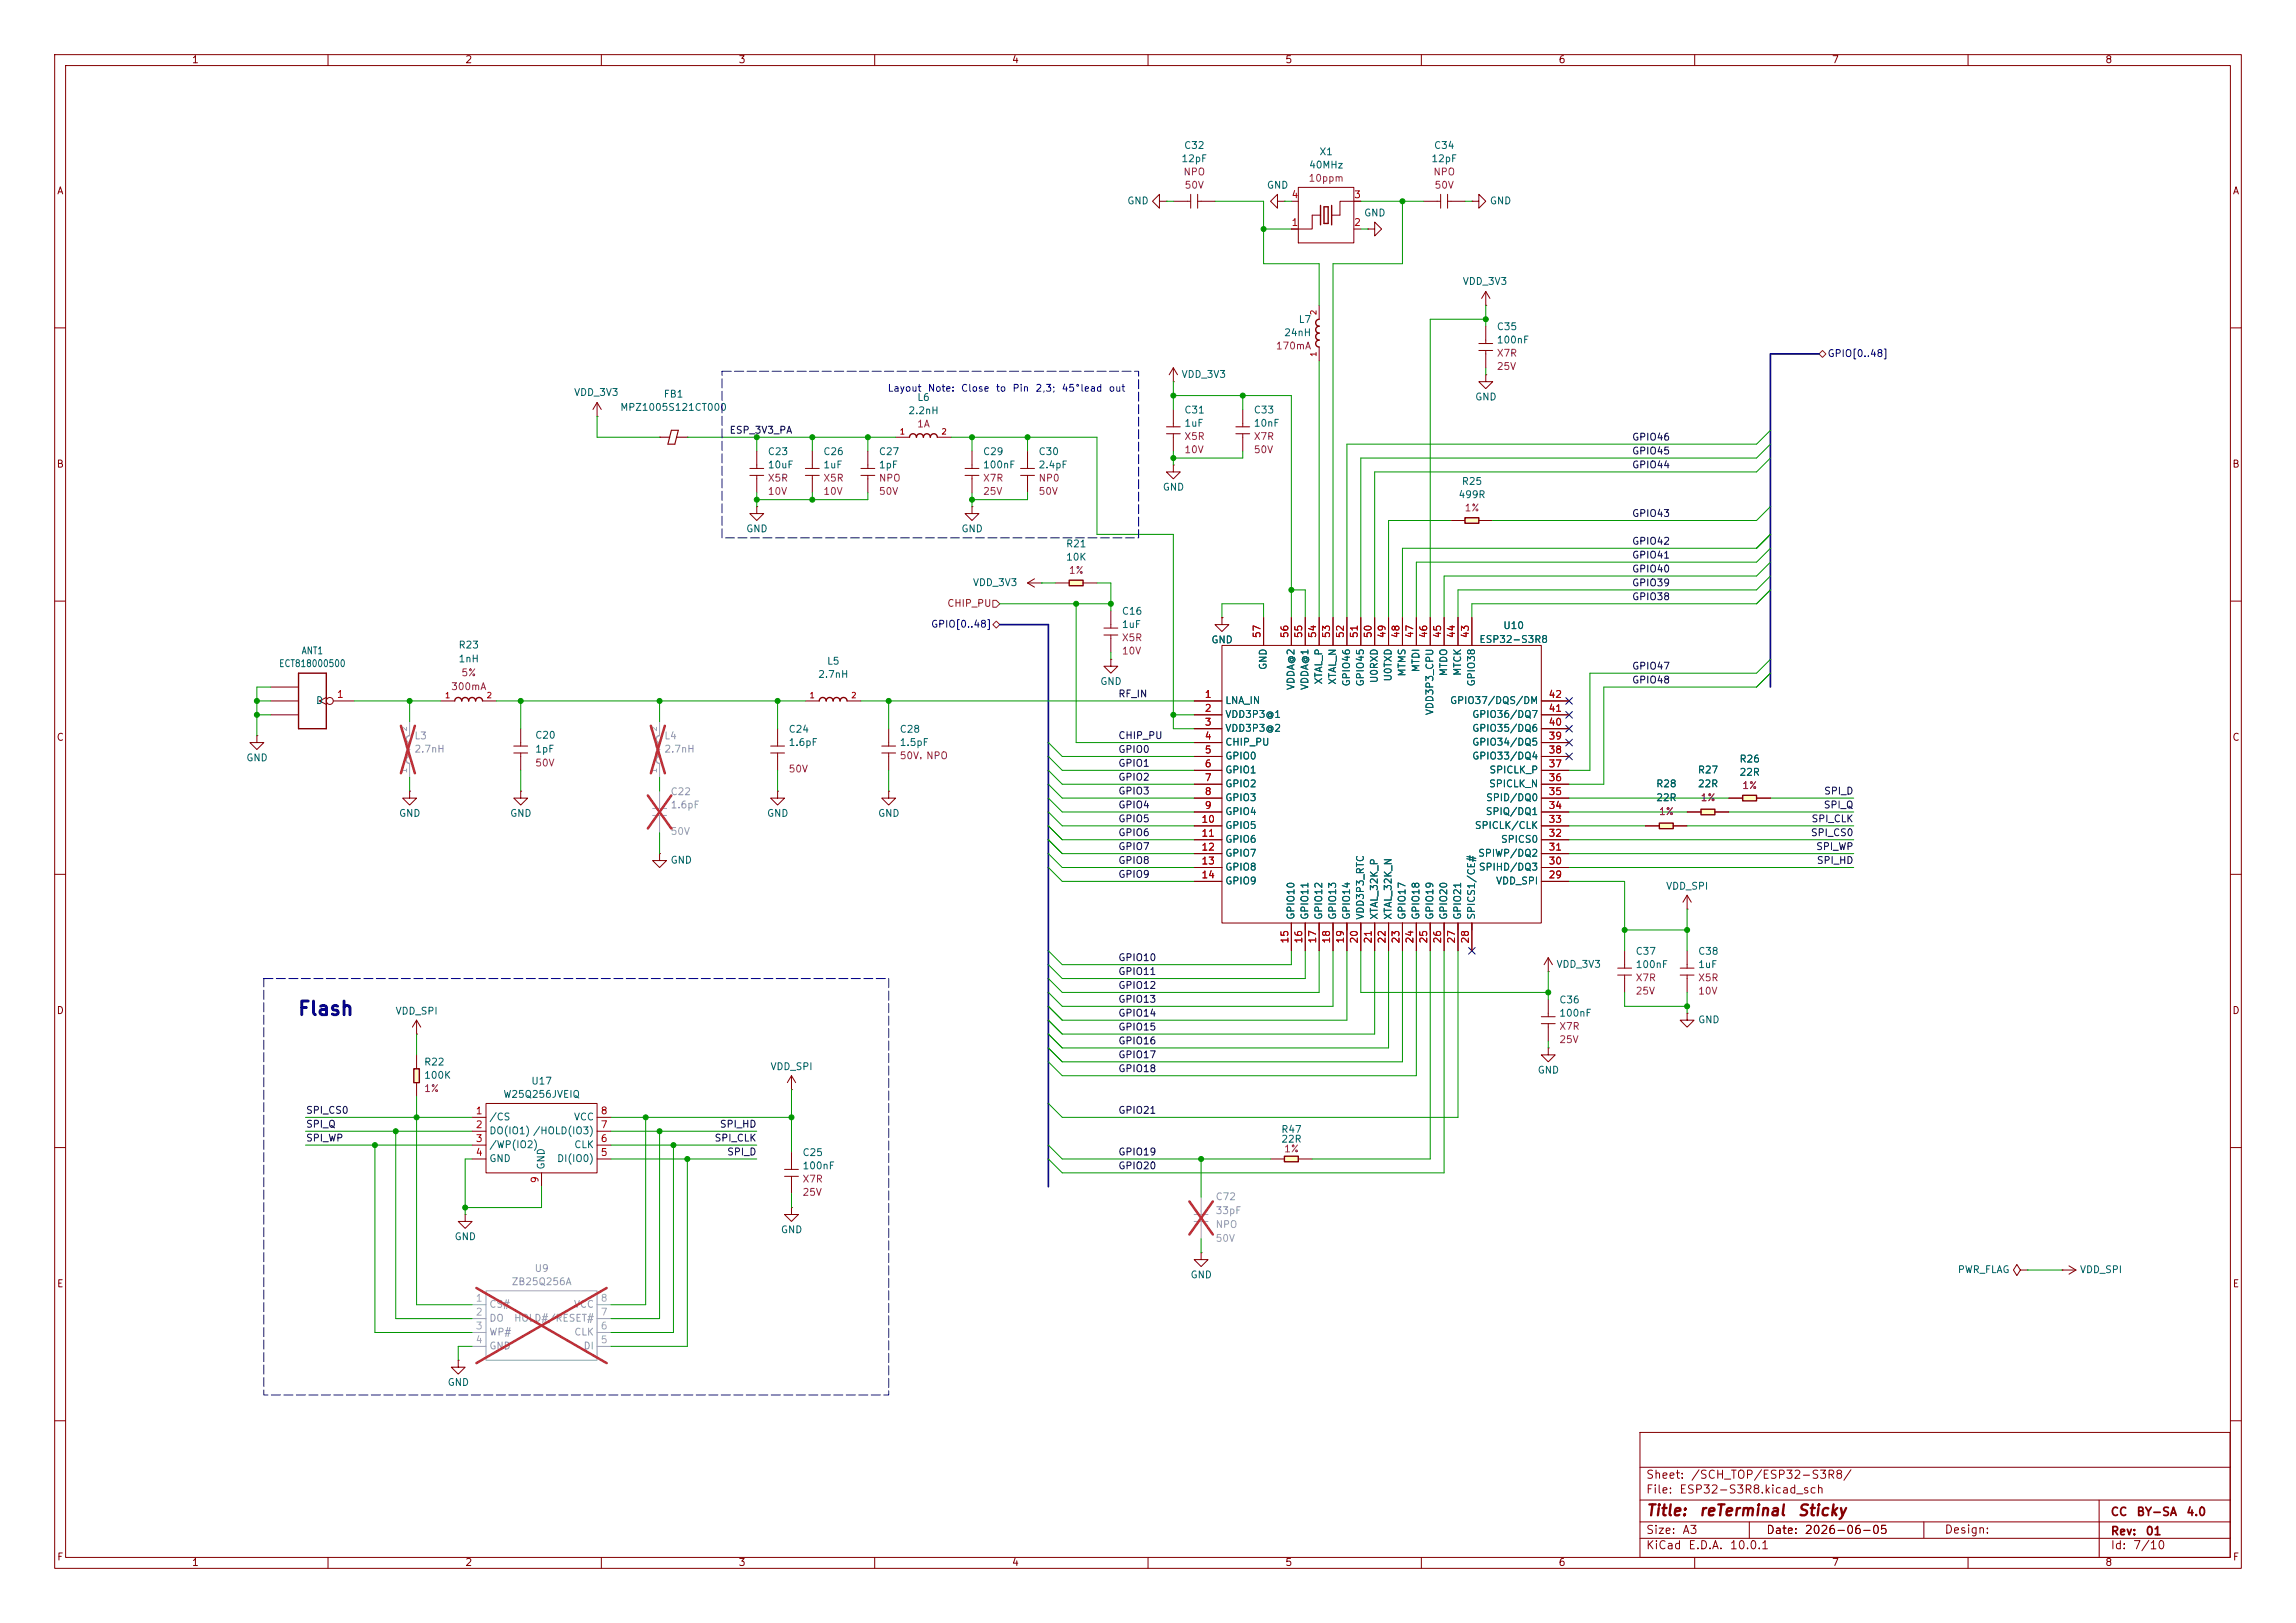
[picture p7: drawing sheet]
<svg xmlns="http://www.w3.org/2000/svg" width="420mm" height="297mm" viewBox="0 0 420 297" stroke-linecap="round" stroke-linejoin="round" font-family="sans-serif">
<defs><g id="words">
<text font-size="2.5" fill="#0000c2" x="54.4" y="186.4">Flash</text>
<g font-size="2" fill="#840000">
<text x="301" y="277.9">Title:</text>
<text x="310.6" y="277.9">reTerminal</text>
<text x="328.7" y="277.9">Sticky</text>
</g>
<g font-size="1.5" fill="#840000">
<text x="301" y="273.7">File:</text>
<text x="301" y="271">Sheet:</text>
<text x="307.1" y="273.7">ESP32-S3R8.kicad_sch</text>
<text x="309.2" y="271">/SCH_TOP/ESP32-S3R8/</text>
<text x="301" y="281.1">Size:</text>
<text x="307.6" y="281.1">A3</text>
<text x="323" y="281.1">Date:</text>
<text x="330" y="281.1">2026-06-05</text>
<text x="355.6" y="281">Design:</text>
<text x="386" y="277.8">CC</text>
<text x="386" y="281.3">Rev:</text>
<text x="390.7" y="277.8">BY-SA</text>
<text x="392.4" y="281.3">01</text>
<text x="399.8" y="277.8">4.0</text>
<text x="301" y="283.9">KiCad</text>
<text x="308.7" y="283.9">E.D.A.</text>
<text x="316.3" y="283.9">10.0.1</text>
<text x="386" y="283.9">Id:</text>
<text x="390.1" y="283.9">7/10</text>
</g>
<g font-size="1.3" fill="#840000">
<text x="35" y="11.9">1</text>
<text x="85" y="11.9">2</text>
<text x="135" y="11.9">3</text>
<text x="185" y="11.9">4</text>
<text x="235" y="11.9">5</text>
<text x="285" y="11.9">6</text>
<text x="335" y="11.9">7</text>
<text x="385" y="11.9">8</text>
<text x="10.3" y="35.9">A</text>
<text x="408.3" y="35.9">A</text>
<text x="10.3" y="85.9">B</text>
<text x="408.2" y="85.9">B</text>
<text x="10.3" y="135.9">C</text>
<text x="408.2" y="135.9">C</text>
<text x="10.3" y="185.9">D</text>
<text x="408.2" y="185.9">D</text>
<text x="10.3" y="235.9">E</text>
<text x="408.3" y="235.9">E</text>
<text x="10.3" y="285.9">F</text>
<text x="35" y="286.9">1</text>
<text x="85" y="286.9">2</text>
<text x="135" y="286.9">3</text>
<text x="185" y="286.9">4</text>
<text x="235" y="286.9">5</text>
<text x="285" y="286.9">6</text>
<text x="335" y="286.9">7</text>
<text x="385" y="286.9">8</text>
<text x="408.3" y="285.9">F</text>
</g>
<g font-size="1.3" fill="#006464">
<text x="216" y="30">12pF</text>
<text x="216.5" y="27.6">C32</text>
<text x="241.3" y="28.7">X1</text>
<text x="261.7" y="30">12pF</text>
<text x="262.2" y="27.6">C34</text>
<text x="231.6" y="34.8">GND</text>
<text x="239.4" y="31.1">40MHz</text>
<text x="206.1" y="37.7">GND</text>
<text x="249.4" y="39.9">GND</text>
<text x="272.4" y="37.7">GND</text>
<text x="267.5" y="52.4">VDD_3V3</text>
<text x="237.5" y="59.4">L7</text>
<text x="234.8" y="61.8">24nH</text>
<text x="273.7" y="63.2">100nF</text>
<text x="273.7" y="60.7">C35</text>
<text x="216" y="69.5">VDD_3V3</text>
<text x="104.9" y="72.8">VDD_3V3</text>
<text x="113.4" y="75.5">MPZ1005S121CT000</text>
<text x="121.3" y="73.1">FB1</text>
<text x="166.1" y="76.1">2.2nH</text>
<text x="167.7" y="73.7">L6</text>
<text x="216.5" y="76">C31</text>
<text x="229.2" y="76">C33</text>
<text x="269.7" y="73.6">GND</text>
<text x="140.3" y="83.6">C23</text>
<text x="150.5" y="83.6">C26</text>
<text x="160.7" y="83.6">C27</text>
<text x="179.7" y="83.6">C29</text>
<text x="189.9" y="83.6">C30</text>
<text x="216.5" y="78.4">1uF</text>
<text x="229.2" y="78.4">10nF</text>
<text x="140.3" y="86">10uF</text>
<text x="150.5" y="86">1uF</text>
<text x="160.7" y="86">1pF</text>
<text x="179.7" y="86">100nF</text>
<text x="189.9" y="86">2.4pF</text>
<text x="267.3" y="89">R25</text>
<text x="212.6" y="90.1">GND</text>
<text x="266.7" y="91.5">499R</text>
<text x="136.4" y="97.7">GND</text>
<text x="175.8" y="97.7">GND</text>
<text x="194.9" y="100.5">R21</text>
<text x="177.9" y="107.6">VDD_3V3</text>
<text x="194.9" y="102.9">10K</text>
<text x="205.1" y="112.8">C16</text>
<text x="83.8" y="119">R23</text>
<text x="205.1" y="115.2">1uF</text>
<text x="221.5" y="118">GND</text>
<text x="270.5" y="118">ESP32-S3R8</text>
<text x="274.9" y="115.4">U10</text>
<text x="51" y="122.4">ECT818000500</text>
<text x="55.1" y="120">ANT1</text>
<text x="83.8" y="121.5">1nH</text>
<text x="149.5" y="124.4">2.7nH</text>
<text x="151.2" y="121.9">L5</text>
<text x="201.2" y="125.6">GND</text>
<text x="232" y="122.7" transform="rotate(-90 232 122.7)">GND</text>
<text x="242.2" y="125.4" transform="rotate(-90 242.2 125.4)">XTAL_P</text>
<text x="244.7" y="125.4" transform="rotate(-90 244.7 125.4)">XTAL_N</text>
<text x="247.2" y="125.7" transform="rotate(-90 247.2 125.7)">GPIO46</text>
<text x="249.8" y="125.7" transform="rotate(-90 249.8 125.7)">GPIO45</text>
<text x="252.3" y="125.1" transform="rotate(-90 252.3 125.1)">U0RXD</text>
<text x="254.9" y="124.8" transform="rotate(-90 254.9 124.8)">U0TXD</text>
<text x="257.4" y="123.9" transform="rotate(-90 257.4 123.9)">MTMS</text>
<text x="259.9" y="123.1" transform="rotate(-90 259.9 123.1)">MTDI</text>
<text x="265" y="123.8" transform="rotate(-90 265 123.8)">MTDO</text>
<text x="267.6" y="123.8" transform="rotate(-90 267.6 123.8)">MTCK</text>
<text x="270.1" y="125.7" transform="rotate(-90 270.1 125.7)">GPIO38</text>
<text x="57.7" y="129.1">D</text>
<text x="224" y="129.1">LNA_IN</text>
<text x="224" y="131.7">VDD3P3@1</text>
<text x="237.1" y="126.4" transform="rotate(-90 237.1 126.4)">VDDA@2</text>
<text x="239.6" y="126.4" transform="rotate(-90 239.6 126.4)">VDDA@1</text>
<text x="262.5" y="131" transform="rotate(-90 262.5 131)">VDD3P3_CPU</text>
<text x="265.1" y="129.1">GPIO37/DQS/DM</text>
<text x="269.2" y="131.7">GPIO36/DQ7</text>
<text x="97.8" y="135.5">C20</text>
<text x="144.2" y="134.4">C24</text>
<text x="144.2" y="136.8">1.6pF</text>
<text x="164.5" y="134.4">C28</text>
<text x="164.5" y="136.8">1.5pF</text>
<text x="224" y="134.2">VDD3P3@2</text>
<text x="224" y="136.8">CHIP_PU</text>
<text x="269.2" y="136.8">GPIO34/DQ5</text>
<text x="269.2" y="134.2">GPIO35/DQ6</text>
<text x="45" y="139.6">GND</text>
<text x="97.8" y="138">1pF</text>
<text x="224" y="139.3">GPIO0</text>
<text x="224" y="141.8">GPIO1</text>
<text x="269.2" y="139.3">GPIO33/DQ4</text>
<text x="272.3" y="141.8">SPICLK_P</text>
<text x="310.5" y="141.8">R27</text>
<text x="318.1" y="139.8">R26</text>
<text x="318.1" y="142.3">22R</text>
<text x="72.9" y="149.8">GND</text>
<text x="93.2" y="149.8">GND</text>
<text x="140.2" y="149.8">GND</text>
<text x="160.5" y="149.8">GND</text>
<text x="224" y="144.4">GPIO2</text>
<text x="224" y="146.9">GPIO3</text>
<text x="224" y="149.5">GPIO4</text>
<text x="271.7" y="149.5">SPIQ/DQ1</text>
<text x="271.7" y="146.9">SPID/DQ0</text>
<text x="272.3" y="144.4">SPICLK_N</text>
<text x="302.9" y="144.4">R28</text>
<text x="302.9" y="146.9">22R</text>
<text x="310.5" y="144.4">22R</text>
<text x="224" y="152">GPIO5</text>
<text x="224" y="154.5">GPIO6</text>
<text x="269.7" y="152">SPICLK/CLK</text>
<text x="274.5" y="154.5">SPICS0</text>
<text x="122.6" y="158.3">GND</text>
<text x="224" y="157.1">GPIO7</text>
<text x="224" y="159.6">GPIO8</text>
<text x="270.3" y="157.1">SPIWP/DQ2</text>
<text x="270.4" y="159.6">SPIHD/DQ3</text>
<text x="224" y="162.2">GPIO9</text>
<text x="273.5" y="162.2">VDD_SPI</text>
<text x="304.7" y="163.1">VDD_SPI</text>
<text x="237.1" y="168.4" transform="rotate(-90 237.1 168.4)">GPIO10</text>
<text x="239.6" y="168.4" transform="rotate(-90 239.6 168.4)">GPIO11</text>
<text x="242.2" y="168.4" transform="rotate(-90 242.2 168.4)">GPIO12</text>
<text x="244.7" y="168.4" transform="rotate(-90 244.7 168.4)">GPIO13</text>
<text x="247.2" y="168.4" transform="rotate(-90 247.2 168.4)">GPIO14</text>
<text x="249.8" y="168.4" transform="rotate(-90 249.8 168.4)">VDD3P3_RTC</text>
<text x="252.3" y="168.4" transform="rotate(-90 252.3 168.4)">XTAL_32K_P</text>
<text x="254.9" y="168.4" transform="rotate(-90 254.9 168.4)">XTAL_32K_N</text>
<text x="257.4" y="168.4" transform="rotate(-90 257.4 168.4)">GPIO17</text>
<text x="259.9" y="168.4" transform="rotate(-90 259.9 168.4)">GPIO18</text>
<text x="262.5" y="168.4" transform="rotate(-90 262.5 168.4)">GPIO19</text>
<text x="265" y="168.4" transform="rotate(-90 265 168.4)">GPIO20</text>
<text x="267.6" y="168.4" transform="rotate(-90 267.6 168.4)">GPIO21</text>
<text x="270.1" y="168.4" transform="rotate(-90 270.1 168.4)">SPICS1/CE#</text>
<text x="284.6" y="177.4">VDD_3V3</text>
<text x="299.1" y="177.5">100nF</text>
<text x="299.1" y="175">C37</text>
<text x="310.5" y="177.5">1uF</text>
<text x="310.5" y="175">C38</text>
<text x="72.2" y="186">VDD_SPI</text>
<text x="285.1" y="183.9">C36</text>
<text x="285.1" y="186.3">100nF</text>
<text x="310.5" y="187.6">GND</text>
<text x="77.5" y="197.7">100K</text>
<text x="77.5" y="195.3">R22</text>
<text x="140.8" y="196.1">VDD_SPI</text>
<text x="281.2" y="196.8">GND</text>
<text x="92" y="201.2">W25Q256JVEIQ</text>
<text x="97.1" y="198.8">U17</text>
<text x="89.4" y="205.3">/CS</text>
<text x="89.4" y="207.9">DO(IO1) /HOLD(IO3)</text>
<text x="104.9" y="205.3">VCC</text>
<text x="234.3" y="207.6">R47</text>
<text x="234.3" y="209.4">22R</text>
<text x="89.4" y="210.4">/WP(IO2)</text>
<text x="89.4" y="213">GND</text>
<text x="99.9" y="214.1" transform="rotate(-90 99.9 214.1)">GND</text>
<text x="101.8" y="213">DI(IO0)</text>
<text x="104.9" y="210.4">CLK</text>
<text x="146.7" y="214.3">100nF</text>
<text x="146.7" y="211.9">C25</text>
<text x="83.1" y="227.2">GND</text>
<text x="142.7" y="226">GND</text>
<text x="358" y="233.3">PWR_FLAG</text>
<text x="380.4" y="233.3">VDD_SPI</text>
<text x="217.7" y="234.2">GND</text>
<text x="81.8" y="253.9">GND</text>
</g>
<g font-size="1.3" fill="#840084">
<text x="216.4" y="32.4">NPO</text>
<text x="216.6" y="34.8">50V</text>
<text x="239.3" y="33.6">10ppm</text>
<text x="262.1" y="32.4">NPO</text>
<text x="262.3" y="34.8">50V</text>
<text x="233.3" y="64.2">170mA</text>
<text x="273.7" y="65.6">X7R</text>
<text x="273.7" y="68">25V</text>
<text x="167.7" y="78.5">1A</text>
<text x="216.5" y="80.8">X5R</text>
<text x="216.5" y="83.2">10V</text>
<text x="229.2" y="80.8">X7R</text>
<text x="229.2" y="83.2">50V</text>
<text x="140.3" y="88.4">X5R</text>
<text x="150.5" y="88.4">X5R</text>
<text x="160.7" y="88.4">NPO</text>
<text x="179.7" y="88.4">X7R</text>
<text x="189.9" y="88.4">NP0</text>
<text x="140.3" y="90.9">10V</text>
<text x="150.5" y="90.9">10V</text>
<text x="160.7" y="90.9">50V</text>
<text x="179.7" y="90.9">25V</text>
<text x="189.9" y="90.9">50V</text>
<text x="267.8" y="93.9">1%</text>
<text x="195.4" y="105.3">1%</text>
<text x="205.1" y="117.6">X5R</text>
<text x="84.3" y="124.1">5%</text>
<text x="205.1" y="120.1">10V</text>
<text x="82.4" y="126.6">300mA</text>
<text x="97.8" y="140.6">50V</text>
<text x="144.2" y="141.7">50V</text>
<text x="164.5" y="139.2">50V，NPO</text>
<text x="303.4" y="149.5">1%</text>
<text x="311" y="146.9">1%</text>
<text x="318.6" y="144.7">1%</text>
<text x="299.1" y="179.9">X7R</text>
<text x="310.5" y="179.9">X5R</text>
<text x="299.1" y="182.3">25V</text>
<text x="310.5" y="182.3">10V</text>
<text x="285.1" y="188.8">X7R</text>
<text x="285.1" y="191.2">25V</text>
<text x="77.5" y="200.1">1%</text>
<text x="234.8" y="211.2">1%</text>
<text x="146.7" y="216.7">X7R</text>
<text x="146.7" y="219.1">25V</text>
</g>
<g font-size="1.3" fill="#a90000">
<text x="236.1" y="41.7">1</text>
<text x="236.1" y="36.6">4</text>
<text x="247.6" y="41.7">2</text>
<text x="247.6" y="36.6">3</text>
<text x="230.9" y="116.9" transform="rotate(-90 230.9 116.9)">57</text>
<text x="236" y="116.9" transform="rotate(-90 236 116.9)">56</text>
<text x="238.5" y="116.9" transform="rotate(-90 238.5 116.9)">55</text>
<text x="241" y="116.9" transform="rotate(-90 241 116.9)">54</text>
<text x="243.6" y="116.9" transform="rotate(-90 243.6 116.9)">53</text>
<text x="246.1" y="116.9" transform="rotate(-90 246.1 116.9)">52</text>
<text x="248.7" y="116.9" transform="rotate(-90 248.7 116.9)">51</text>
<text x="251.2" y="116.9" transform="rotate(-90 251.2 116.9)">50</text>
<text x="253.7" y="116.9" transform="rotate(-90 253.7 116.9)">49</text>
<text x="256.3" y="116.9" transform="rotate(-90 256.3 116.9)">48</text>
<text x="258.8" y="116.9" transform="rotate(-90 258.8 116.9)">47</text>
<text x="261.4" y="116.9" transform="rotate(-90 261.4 116.9)">46</text>
<text x="263.9" y="116.9" transform="rotate(-90 263.9 116.9)">45</text>
<text x="266.4" y="116.9" transform="rotate(-90 266.4 116.9)">44</text>
<text x="269" y="116.9" transform="rotate(-90 269 116.9)">43</text>
<text x="61.5" y="128">1</text>
<text x="220.3" y="128">1</text>
<text x="220.3" y="130.6">2</text>
<text x="283.2" y="130.6">41</text>
<text x="283.2" y="128">42</text>
<text x="220.3" y="133.1">3</text>
<text x="220.3" y="135.6">4</text>
<text x="283.2" y="135.6">39</text>
<text x="283.2" y="133.1">40</text>
<text x="220.3" y="138.2">5</text>
<text x="220.3" y="140.7">6</text>
<text x="220.3" y="143.3">7</text>
<text x="283.2" y="143.3">36</text>
<text x="283.2" y="140.7">37</text>
<text x="283.2" y="138.2">38</text>
<text x="220.3" y="145.8">8</text>
<text x="220.3" y="148.3">9</text>
<text x="283.2" y="148.3">34</text>
<text x="283.2" y="145.8">35</text>
<text x="219.7" y="150.9">10</text>
<text x="219.7" y="153.4">11</text>
<text x="219.7" y="156">12</text>
<text x="283.2" y="156">31</text>
<text x="283.2" y="153.4">32</text>
<text x="283.2" y="150.9">33</text>
<text x="219.7" y="158.5">13</text>
<text x="219.7" y="161">14</text>
<text x="283.2" y="161">29</text>
<text x="283.2" y="158.5">30</text>
<text x="236" y="172.8" transform="rotate(-90 236 172.8)">15</text>
<text x="238.5" y="172.8" transform="rotate(-90 238.5 172.8)">16</text>
<text x="241" y="172.8" transform="rotate(-90 241 172.8)">17</text>
<text x="243.6" y="172.8" transform="rotate(-90 243.6 172.8)">18</text>
<text x="246.1" y="172.8" transform="rotate(-90 246.1 172.8)">19</text>
<text x="248.7" y="172.8" transform="rotate(-90 248.7 172.8)">20</text>
<text x="251.2" y="172.8" transform="rotate(-90 251.2 172.8)">21</text>
<text x="253.7" y="172.8" transform="rotate(-90 253.7 172.8)">22</text>
<text x="256.3" y="172.8" transform="rotate(-90 256.3 172.8)">23</text>
<text x="258.8" y="172.8" transform="rotate(-90 258.8 172.8)">24</text>
<text x="261.4" y="172.8" transform="rotate(-90 261.4 172.8)">25</text>
<text x="263.9" y="172.8" transform="rotate(-90 263.9 172.8)">26</text>
<text x="266.4" y="172.8" transform="rotate(-90 266.4 172.8)">27</text>
<text x="269" y="172.8" transform="rotate(-90 269 172.8)">28</text>
<text x="86.9" y="204.2">1</text>
<text x="86.9" y="206.8">2</text>
<text x="86.9" y="209.3">3</text>
<text x="109.8" y="209.3">6</text>
<text x="109.8" y="206.8">7</text>
<text x="109.8" y="204.2">8</text>
<text x="86.9" y="211.8">4</text>
<text x="109.8" y="211.8">5</text>
<text x="98.8" y="216.6" transform="rotate(-90 98.8 216.6)">9</text>
</g>
<g font-size="1.3" fill="#000084">
<text x="334.2" y="65.6">GPIO[0..48]</text>
<text x="170.2" y="115.2">GPIO[0..48]</text>
</g>
<g font-size="1.3" fill="#0000c2">
<text x="162.3" y="72">Layout</text>
<text x="169.6" y="72">Note:</text>
<text x="175.7" y="72">Close</text>
<text x="182.1" y="72">to</text>
<text x="185.1" y="72">Pin</text>
<text x="189.3" y="72">2,3;</text>
<text x="194.1" y="72">45°lead</text>
<text x="202.7" y="72">out</text>
</g>
<g font-size="1.3" fill="#0f0f0f">
<text x="133.3" y="79.7">ESP_3V3_PA</text>
<text x="298.4" y="80.9">GPIO46</text>
<text x="298.4" y="83.5">GPIO45</text>
<text x="298.4" y="86">GPIO44</text>
<text x="298.4" y="94.9">GPIO43</text>
<text x="298.4" y="100">GPIO42</text>
<text x="298.4" y="102.5">GPIO41</text>
<text x="298.4" y="107.6">GPIO39</text>
<text x="298.4" y="105.1">GPIO40</text>
<text x="298.4" y="110.1">GPIO38</text>
<text x="298.4" y="125.4">GPIO48</text>
<text x="298.4" y="122.8">GPIO47</text>
<text x="204.5" y="127.9">RF_IN</text>
<text x="204.5" y="135.5">CHIP_PU</text>
<text x="204.5" y="138.1">GPIO0</text>
<text x="204.5" y="140.6">GPIO1</text>
<text x="204.5" y="143.2">GPIO2</text>
<text x="204.5" y="145.7">GPIO3</text>
<text x="204.5" y="148.2">GPIO4</text>
<text x="333.5" y="148.2">SPI_Q</text>
<text x="333.6" y="145.7">SPI_D</text>
<text x="204.5" y="153.3">GPIO6</text>
<text x="204.5" y="155.9">GPIO7</text>
<text x="204.5" y="150.8">GPIO5</text>
<text x="331.1" y="153.3">SPI_CS0</text>
<text x="331.3" y="150.8">SPI_CLK</text>
<text x="332.1" y="155.9">SPI_WP</text>
<text x="204.5" y="160.9">GPIO9</text>
<text x="204.5" y="158.4">GPIO8</text>
<text x="332.2" y="158.4">SPI_HD</text>
<text x="204.5" y="176.2">GPIO10</text>
<text x="204.5" y="178.7">GPIO11</text>
<text x="204.5" y="183.8">GPIO13</text>
<text x="204.5" y="181.3">GPIO12</text>
<text x="204.5" y="188.9">GPIO15</text>
<text x="204.5" y="191.4">GPIO16</text>
<text x="204.5" y="186.3">GPIO14</text>
<text x="204.5" y="194">GPIO17</text>
<text x="204.5" y="196.5">GPIO18</text>
<text x="55.9" y="206.7">SPI_Q</text>
<text x="55.9" y="204.1">SPI_CS0</text>
<text x="55.9" y="209.2">SPI_WP</text>
<text x="130.6" y="209.2">SPI_CLK</text>
<text x="131.6" y="206.7">SPI_HD</text>
<text x="204.5" y="204.1">GPIO21</text>
<text x="132.9" y="211.7">SPI_D</text>
<text x="204.5" y="211.7">GPIO19</text>
<text x="204.5" y="214.3">GPIO20</text>
</g>
<text font-size="1.3" fill="#725600" x="173.2" y="111.4">CHIP_PU</text>
<g font-size="1.3" fill="#989898">
<text x="75.7" y="135.6">L3</text>
<text x="121.4" y="135.6">L4</text>
<text x="75.7" y="138">2.7nH</text>
<text x="121.4" y="138">2.7nH</text>
<text x="122.6" y="145.8">C22</text>
<text x="122.6" y="148.2">1.6pF</text>
<text x="222.3" y="219.9">C72</text>
<text x="222.3" y="222.5">33pF</text>
<text x="97.7" y="233.1">U9</text>
<text x="89.4" y="239.6">CS#</text>
<text x="93.5" y="235.5">ZB25Q256A</text>
<text x="104.9" y="239.6">VCC</text>
<text x="89.4" y="242.2">DO</text>
<text x="89.4" y="244.7">WP#</text>
<text x="93.9" y="242.2">HOLD#/RESET#</text>
<text x="104.9" y="244.7">CLK</text>
<text x="89.4" y="247.2">GND</text>
<text x="106.6" y="247.2">DI</text>
</g>
<g font-size="1.3" fill="#a1a1a1">
<text x="122.6" y="153.1">50V</text>
<text x="222.3" y="225">NPO</text>
<text x="222.3" y="227.6">50V</text>
</g>
<g font-size="1.3" fill="#aaa">
<text x="86.9" y="238.5">1</text>
<text x="109.8" y="238.5">8</text>
<text x="86.9" y="241">2</text>
<text x="86.9" y="243.6">3</text>
<text x="109.8" y="243.6">6</text>
<text x="109.8" y="241">7</text>
<text x="86.9" y="246.1">4</text>
<text x="109.8" y="246.1">5</text>
</g>
<g font-size="1" fill="#a90000">
<text x="241" y="57.8" transform="rotate(-90 241 57.8)">2</text>
<text x="241" y="65.4" transform="rotate(-90 241 65.4)">1</text>
<text x="164.5" y="79.8">1</text>
<text x="172.1" y="79.8">2</text>
<text x="81.3" y="128">1</text>
<text x="88.9" y="128">2</text>
<text x="148" y="128">1</text>
<text x="155.6" y="128">2</text>
</g>
<g font-size="1" fill="#aaa">
<text x="74.7" y="134" transform="rotate(-90 74.7 134)">2</text>
<text x="120.4" y="134" transform="rotate(-90 120.4 134)">2</text>
<text x="74.7" y="141.6" transform="rotate(-90 74.7 141.6)">1</text>
<text x="120.4" y="141.6" transform="rotate(-90 120.4 141.6)">1</text>
</g>
</g></defs>
<g fill="none" stroke="#840000" stroke-width=".18">
<path d="M10 10h400v277h-400zM12 12h396v273h-396zM60 10v2M110 10v2M160 10v2M210 10v2M260 10v2M310 10v2M360 10v2M10 60h2M408 60h2M10 110h2"/>
<path d="M408 110h2M80.6 128.3h2.6M88.3 128.3h2.5M10 160h2M408 160h2M10 210h2M408 210h2M10 260h2M300 262.1h107.9v22.9h-107.9zM300 278.5h108M300 274.5h108M300 268.5h108"/>
<path d="M320 278.5v3M351.9 278.5v2.9M384 274.5v10.5M408 260h2M60 285v2M110 285v2M160 285v2M210 285v2M260 285v2M300 281.5h108M310 285v2M360 285v2"/>
</g>
<path d="M83.2 128.3a.64 .64 0 0 1 .6-.7 .64 .64 0 0 1 .7 .7 .64 .64 0 0 1 .6-.7 .64 .64 0 0 1 .6 .7 .64 .64 0 0 1 .7-.7 .64 .64 0 0 1 .6 .7 .64 .64 0 0 1 .6-.7 .64 .64 0 0 1 .7 .7" fill="none" stroke="#840000" stroke-width=".25"/>
<path d="M311.1 148.1h2.6v1h-2.6z" fill="#ffffc2"/>
<path d="M149.9 128.3a.64 .64 0 0 1 .6-.7 .64 .64 0 0 1 .6 .7 .64 .64 0 0 1 .7-.7 .64 .64 0 0 1 .6 .7 .64 .64 0 0 1 .6-.7 .64 .64 0 0 1 .7 .7 .64 .64 0 0 1 .6-.7 .64 .64 0 0 1 .6 .7M311.1 148.1h2.6v1h-2.6z" fill="none" stroke="#840000" stroke-width=".25"/>
<g fill="none" stroke="#840000" stroke-width=".18">
<path d="M260.3 36.8h3.2M263.5 35.6v2.5M264.8 35.6v2.5M264.8 36.8h3.2M213.4 78.1h2.5M213.4 79.4h2.5M214.6 74.9v3.2M214.6 79.4v3.2M188 106.7l1.2 .7M188 106.7h2.5M189.2 105.9l-1.2 .8M190.5 106.7h.1"/>
<path d="M223.5 118.1h58.4v50.8h-58.4zM231.1 113v5.1M236.2 113v5.1M238.8 113v5.1M241.3 113v5.1M243.8 113v5.1M246.4 113v5.1M248.9 113v5.1M251.5 113v5.1M254 113v5.1M256.5 113v5.1M259.1 113v5.1"/>
<path d="M261.6 113v5.1M264.2 113v5.1M266.7 113v5.1M269.2 113v5.1M141 137.8h2.5M141 136.5h2.5M142.2 133.4v3.1M142.2 137.8v3.2M147.3 128.3h2.6M154.9 128.3h2.6M203.2 120.7v1.2h1.3l-1.3 1.3-1.3-1.3h1.3M203.2 120.7h.1"/>
<path d="M218.4 128.3h5.1M218.4 130.8h5.1M218.4 133.4h5.1M218.4 135.9h5.1M218.4 138.4h5.1M281.9 128.3h5.1M281.9 130.8h5.1M281.9 133.4h5.1M281.9 135.9h5.1M281.9 138.4h5.1M95.2 144.8v1.3h1.3l-1.3 1.2-1.2-1.2h1.2M95.2 144.8h.1"/>
<path d="M162.6 144.8v1.3h1.2l-1.2 1.2-1.3-1.2h1.3M162.6 144.8h.1M218.4 148.6h5.1M218.4 141h5.1M218.4 143.5h5.1M218.4 146.1h5.1M218.4 151.1h5.1M218.4 153.7h5.1M218.4 156.2h5.1M218.4 158.8h5.1M281.9 148.6h5.1M281.9 141h5.1"/>
<path d="M281.9 143.5h5.1M281.9 146.1h5.1M281.9 151.1h5.1M281.9 153.7h5.1M281.9 156.2h5.1M281.9 158.8h5.1M308.6 148.6h2.5M313.7 148.6h2.5M218.4 161.3h5.1M236.2 168.9v5.1M238.8 168.9v5.1M241.3 168.9v5.1"/>
<path d="M243.8 168.9v5.1M246.4 168.9v5.1M248.9 168.9v5.1M251.5 168.9v5.1M254 168.9v5.1M256.5 168.9v5.1M259.1 168.9v5.1M261.6 168.9v5.1M264.2 168.9v5.1M266.7 168.9v5.1M269.2 168.9v5.1M281.9 161.3h5.1"/>
<path d="M308.6 185.4v1.3h1.3l-1.3 1.3-1.3-1.3h1.3M308.6 185.4h.1M85.1 222.2v1.3h1.3l-1.3 1.3-1.3-1.3h1.3M85.1 222.2h.1M369.6 232.4l-.7-1-.6 1 .6 1 .7-1h1.2M370.8 232.4h.1M377.2 232.4h.1M377.2 232.4h2.5M378.5 231.6l1.2 .8M379.7 232.4l-1.2 .8"/>
</g>
<path d="M318.8 145.5h2.5v1.1h-2.5z" fill="#ffffc2"/>
<path d="M318.8 145.5h2.5v1.1h-2.5z" fill="none" stroke="#840000" stroke-width=".25"/>
<g fill="none" stroke="#840000" stroke-width=".18">
<path d="M212.1 36.8v-1.2l-1.3 1.2 1.3 1.3v-1.3h1.3M213.4 36.8h.1M214.6 36.8h3.2M217.8 35.6v2.5M219.1 35.6v2.5M219.1 36.8h3.1M201.9 114.9h2.6M201.9 116.2h2.6M203.2 111.8v3.1M203.2 116.2v3.2M94 136.5h2.5M94 137.8h2.5"/>
<path d="M95.2 133.4v3.1M95.2 137.8v3.2M142.2 144.8v1.3h1.3l-1.3 1.2-1.2-1.2h1.2M142.2 144.8h.1M316.2 146.1h2.6M321.3 146.1h2.5M143.5 214h2.5M143.5 215.3h2.5M144.8 210.8v3.2M144.8 215.3v3.1"/>
</g>
<path d="M120.6 132.1v2.5M120.6 139.7v2.5M119.4 148h2.5M119.4 149.2h2.5M120.6 144.8v3.2M120.6 149.2v3.2M219.7 219.1v3.1M218.4 222.2h2.6M218.4 223.5h2.6M219.7 223.5v3.2" fill="none" stroke="#a1a1a1" stroke-width=".18"/>
<path d="M119.1 132.8l2.5 8.7M121.6 132.8l-2.5 8.7M118.5 145.6l4.3 6M122.8 145.6l-4.3 6M217.6 219.9l4.3 6M221.9 219.9l-4.3 6" fill="none" stroke="#e12e31" stroke-width=".46"/>
<path d="M120.6 137.2a.64 .64 0 0 0-.6 .6 .64 .64 0 0 0 .6 .6 .63 .63 0 0 0-.6 .7 .63 .63 0 0 0 .6 .6M120.6 134.6a.64 .64 0 0 0-.6 .7 .64 .64 0 0 0 .6 .6 .63 .63 0 0 0-.6 .6 .63 .63 0 0 0 .6 .7" fill="none" stroke="#a1a1a1" stroke-width=".25"/>
<path d="M234.9 211.6h2.6v1h-2.6z" fill="#ffffc2"/>
<path d="M234.9 211.6h2.6v1h-2.6z" fill="none" stroke="#840000" stroke-width=".25"/>
<path d="M232.4 212.1h2.5M237.5 212.1h2.5" fill="none" stroke="#840000" stroke-width=".18"/>
<path d="M303.5 150.6h2.6v1h-2.6z" fill="#ffffc2"/>
<path d="M303.5 150.6h2.6v1h-2.6z" fill="none" stroke="#840000" stroke-width=".25"/>
<g fill="none" stroke="#840000" stroke-width=".18">
<path d="M233.7 36.8v-1.2l-1.3 1.2 1.3 1.3v-1.3h1.2M234.9 36.8h.1M250.2 41.9h1.3v-1.3l1.2 1.3-1.2 1.3v-1.3M250.2 41.9h.1M226.1 78.1h2.5M226.1 79.4h2.5M227.3 74.9v3.2M227.3 79.4v3.2M120.6 80h.1M125.7 80h.1M74.9 144.8v1.3h1.3l-1.3 1.2-1.2-1.2h1.2M74.9 144.8h.1"/>
<path d="M120.6 156.2v1.3h1.3l-1.3 1.3-1.2-1.3h1.2M120.6 156.2h.1M301 151.1h2.5M306.1 151.1h2.5M283.2 191.8v1.2h1.3l-1.3 1.3-1.3-1.3h1.3M283.2 191.8h.1"/>
</g>
<path d="M122.8 78.7h1.3l-.7 2.6h-1.2zM120.6 80h1.9M123.8 80h1.9" fill="none" stroke="#840000" stroke-width=".2"/>
<path d="M268 94.7h2.5v1.1h-2.5z" fill="#ffffc2"/>
<path d="M241.6 37.6v3.5M242.2 37.8h.8v3.1h-.8zM243.6 37.6v3.5M241.3 58.4a.64 .64 0 0 0-.6 .7 .64 .64 0 0 0 .6 .6 .64 .64 0 0 0-.6 .6 .64 .64 0 0 0 .6 .7 .64 .64 0 0 0-.6 .6 .64 .64 0 0 0 .6 .6 .63 .63 0 0 0-.6 .7 .63 .63 0 0 0 .6 .6M268 94.7h2.5v1.1h-2.5z" fill="none" stroke="#840000" stroke-width=".25"/>
<g fill="none" stroke="#840000" stroke-width=".18">
<path d="M236.2 36.8h1.3M237.5 34.3h10.1v10.2h-10.1zM241.6 39.4h-1.6v2.5h-3.8h1.3M247.6 36.8h1.3h-3.8v2.6h-1.5M269.2 36.8h1.3v-1.2l1.3 1.2-1.3 1.3v-1.3M269.2 36.8h.1M241.3 55.9v2.5M247.6 41.9h1.3M271.8 55.9h.1M271.8 53.3l-.8 1.3M271.8 53.3l.7 1.3M271.8 53.3v2.6"/>
<path d="M109.2 76.2h.1M109.2 73.7l-.7 1.2M109.2 73.7l.8 1.2M109.2 73.7v2.5M214.6 69.9h.1M214.6 67.3l-.7 1.3M214.6 67.3l.8 1.3M214.6 67.3v2.6M241.3 63.5v2.5M271.8 68.6v1.3h1.2l-1.2 1.2-1.3-1.2h1.3M271.8 68.6h.1M265.4 95.3h2.6"/>
<path d="M270.5 95.3h2.5M223.5 113v1.3h1.3l-1.3 1.3-1.3-1.3h1.3M223.5 113h.1M47 134.6v1.3h1.3l-1.3 1.3-1.3-1.3h1.3M47 134.6h.1M283.2 177.8h.1M283.2 175.3v2.5M283.2 175.3l-.8 1.2M283.2 175.3l.8 1.2M295.9 177.2h2.5M295.9 178.4h2.5M297.2 174v3.2"/>
<path d="M297.2 178.4v3.2M307.3 177.2h2.6M307.3 178.4h2.6M308.6 166.4h.1M308.6 163.8l-.8 1.3M308.6 163.8l.8 1.3M308.6 163.8v2.6M308.6 174v3.2M308.6 178.4v3.2M76.2 189.2h.1M76.2 186.7l-.8 1.3M76.2 186.7l.8 1.3"/>
<path d="M76.2 186.7v2.5M281.9 186.1h2.6M281.9 187.3h2.6M283.2 182.9v3.2M283.2 187.3v3.2M144.8 221v1.2h1.2l-1.2 1.3-1.3-1.3h1.3M144.8 221h.1M219.7 229.2v1.3h1.3l-1.3 1.3-1.3-1.3h1.3M219.7 229.2h.1"/>
</g>
<path d="M74.9 137.2a.64 .64 0 0 0-.6 .6 .64 .64 0 0 0 .6 .6 .63 .63 0 0 0-.6 .7 .63 .63 0 0 0 .6 .6M74.9 134.6a.64 .64 0 0 0-.6 .7 .64 .64 0 0 0 .6 .6 .63 .63 0 0 0-.6 .6 .63 .63 0 0 0 .6 .7" fill="none" stroke="#a1a1a1" stroke-width=".25"/>
<path d="M74.9 132.1v2.5M74.9 139.7v2.5" fill="none" stroke="#a1a1a1" stroke-width=".18"/>
<path d="M73.3 132.8l2.6 8.7M75.9 132.8l-2.6 8.7" fill="none" stroke="#e12e31" stroke-width=".46"/>
<path d="M75.7 195.6h1v2.5h-1z" fill="#ffffc2"/>
<path d="M54.6 123.2h5.1v10.2h-5.1zM75.7 195.6h1v2.5h-1z" fill="none" stroke="#840000" stroke-width=".25"/>
<g fill="none" stroke="#840000" stroke-width=".18">
<path d="M271.8 59.7v3.2M270.5 62.9h2.5M270.5 64.1h2.5M271.8 64.1v3.2M49.5 128.3h5.1M49.5 130.8h5.1M49.5 125.7h5.1M59.7 127.6l-1.3 .7 1.3 .6M61 128.3h3.8M76.2 193v2.6M76.2 198.1v2.6"/>
<circle cx="60.3" cy="128.3" r=".63"/>
</g>
<path d="M195.6 106.2h2.5v1h-2.5z" fill="#ffffc2"/>
<path d="M166.4 80a.64 .64 0 0 1 .6-.6 .64 .64 0 0 1 .6 .6 .64 .64 0 0 1 .7-.6 .64 .64 0 0 1 .6 .6 .64 .64 0 0 1 .6-.6 .64 .64 0 0 1 .7 .6 .64 .64 0 0 1 .6-.6 .64 .64 0 0 1 .6 .6M195.6 106.2h2.5v1h-2.5z" fill="none" stroke="#840000" stroke-width=".25"/>
<g fill="none" stroke="#840000" stroke-width=".18">
<path d="M137.2 85.7h2.5M137.2 87h2.5M138.4 92.7v1.3h1.3l-1.3 1.3-1.2-1.3h1.2M138.4 92.7h.1M138.4 82.6v3.1M138.4 87v3.2M147.3 85.7h2.6M147.3 87h2.6M148.6 82.6v3.1M148.6 87v3.2M157.5 85.7h2.5M157.5 87h2.5"/>
<path d="M158.7 82.6v3.1M158.7 87v3.2M163.8 80h2.6M171.4 80h2.6M176.5 85.7h2.6M176.5 87h2.6M177.8 92.7v1.3h1.3l-1.3 1.3-1.3-1.3h1.3M177.8 92.7h.1M177.8 82.6v3.1M177.8 87v3.2M186.7 85.7h2.5M186.7 87h2.5"/>
<path d="M188 82.6v3.1M188 87v3.2M214.6 85.1v1.3h1.3l-1.3 1.2-1.2-1.2h1.2M214.6 85.1h.1M193 106.7h2.6M198.1 106.7h2.6M223.5 113h.1M231.1 113v5.1M236.2 113v5.1M238.8 113v5.1M241.3 113v5.1M243.8 113v5.1"/>
<path d="M246.4 113v5.1M248.9 113v5.1M251.5 113v5.1M254 113v5.1M256.5 113v5.1M259.1 113v5.1M261.6 113v5.1M264.2 113v5.1M266.7 113v5.1M269.2 113v5.1M161.3 136.5h2.5M161.3 137.8h2.5"/>
<path d="M162.6 133.4v3.1M162.6 137.8v3.2M218.4 128.3h5.1M218.4 130.8h5.1M218.4 133.4h5.1M218.4 135.9h5.1M218.4 138.4h5.1M281.9 128.3h5.1M281.9 130.8h5.1M281.9 133.4h5.1M281.9 135.9h5.1M281.9 138.4h5.1"/>
<path d="M218.4 141h5.1M218.4 143.5h5.1M218.4 146.1h5.1M218.4 148.6h5.1M218.4 151.1h5.1M218.4 153.7h5.1M218.4 156.2h5.1M218.4 158.8h5.1M281.9 141h5.1M281.9 143.5h5.1M281.9 146.1h5.1M281.9 148.6h5.1"/>
<path d="M281.9 151.1h5.1M281.9 153.7h5.1M281.9 156.2h5.1M281.9 158.8h5.1M301 151.1h2.5M306.1 151.1h2.5M308.6 148.6h2.5M313.7 148.6h2.5M316.2 146.1h2.6M321.3 146.1h2.5M218.4 161.3h5.1M236.2 168.9v5.1"/>
<path d="M238.8 168.9v5.1M241.3 168.9v5.1M243.8 168.9v5.1M246.4 168.9v5.1M248.9 168.9v5.1M251.5 168.9v5.1M254 168.9v5.1M256.5 168.9v5.1M259.1 168.9v5.1M261.6 168.9v5.1M264.2 168.9v5.1M266.7 168.9v5.1"/>
<path d="M269.2 168.9v5.1M281.9 161.3h5.1M144.8 199.4h.1M144.8 196.9l-.8 1.2M144.8 196.9l.7 1.2M144.8 196.9v2.5M86.4 204.5h2.5M86.4 207h2.5M86.4 209.6h2.5M86.4 212.1h2.5M88.9 201.9h20.3v12.7h-20.3zM99.1 214.6v2.6"/>
<path d="M109.2 204.5h2.6M109.2 207h2.6M109.2 209.6h2.6M109.2 212.1h2.6M83.8 248.9v1.3h1.3l-1.3 1.3-1.3-1.3h1.3M83.8 248.9h.1"/>
</g>
<path d="M86.4 238.8h2.5M88.9 236.2h20.3v12.7h-20.3zM109.2 238.8h2.6M86.4 241.3h2.5M86.4 243.8h2.5M86.4 246.4h2.5M109.2 241.3h2.6M109.2 243.8h2.6M109.2 246.4h2.6" fill="none" stroke="#a1a1a1" stroke-width=".18"/>
<path d="M87.1 235.7l23.9 13.7M111 235.7l-23.9 13.7" fill="none" stroke="#e12e31" stroke-width=".46"/>
<path d="M332.7 64.8l.7-.7 .6 .7-.6 .6zM181.6 109.9h.6l.7 .6-.7 .6h-.6zM181.6 114.3l.6-.6 .7 .6-.7 .6z" fill="none" stroke="#725600" stroke-width=".18"/>
<path d="M332.7 64.8h-8.9v60.9M182.9 114.3h8.9v102.9" fill="none" stroke="#000084" stroke-width=".3"/>
<g fill="none" stroke="#009600" stroke-width=".18">
<path d="M213.4 36.8h1.2M222.2 36.8h8.9v11.5h10.2v7.6M234.9 36.8h1.3M248.9 36.8h11.4M256.5 36.8v11.5h-12.7v64.7M268 36.8h1.2M231.1 41.9h5.1M248.9 41.9h1.3M271.8 55.9v3.8M271.8 58.4h-10.2v54.6M109.2 76.2v3.8h11.4M214.6 69.9v5"/>
<path d="M214.6 72.4h21.6v40.6M227.3 72.4v2.5M241.3 66v47M271.8 67.3v1.3M323.8 78.7l-2.5 2.6h-74.9v31.7M125.7 80h38.1M138.4 80v2.6M138.4 90.2v2.5M148.6 80v2.6M148.6 90.2v1.2M158.7 90.2v1.2h-20.3M158.7 80v2.6"/>
<path d="M174 80h26.7v17.8h13.9v35.6h3.8M177.8 80v2.6M177.8 90.2v2.5M188 90.2v1.2h-10.2M188 80v2.6M214.6 82.6v2.5M227.3 82.6v1.2h-12.7M265.4 95.3h-11.4v17.7M323.8 97.8l-2.5 2.5h-64.8v12.7M323.8 81.3l-2.5 2.5h-72.4v29.2M323.8 83.8l-2.5 2.6h-69.8v26.6M323.8 92.7l-2.5 2.6h-48.3"/>
<path d="M182.9 110.5h20.3M190.5 106.7h2.5M196.8 110.5v25.4h21.6M200.7 106.7h2.5v5.1M203.2 119.4v1.3M223.5 113v-2.5h7.6v2.5M236.2 108h2.6v5M323.8 108l-2.5 2.5h-52.1v2.5M323.8 100.3l-2.5 2.6h-62.2v10.1M323.8 102.9l-2.5 2.5h-57.1v7.6M323.8 105.4l-2.5 2.6h-54.6v5M47 128.3h2.5"/>
<path d="M47 130.8h2.5M49.5 125.7h-2.5v8.9M64.8 128.3h15.8M74.9 128.3v3.8M90.8 128.3h56.5M95.2 128.3v5.1M120.6 128.3v3.8M142.2 128.3v5.1M157.5 128.3h60.9M162.6 128.3v5.1M191.8 138.4l2.5 2.6h24.1M191.8 135.9l2.5 2.5h24.1"/>
<path d="M214.6 130.8h3.8M323.8 120.7l-2.5 2.5h-30.5v17.8h-3.8M323.8 123.2l-2.5 2.5h-27.9v17.8h-6.4M74.9 142.2v2.6M95.2 141v3.8M120.6 142.2v2.6M120.6 152.4v3.8M142.2 141v3.8M162.6 141v3.8M191.8 143.5l2.5 2.6h24.1M191.8 151.1l2.5 2.6h24.1M191.8 156.2l2.5 2.6h24.1"/>
<path d="M191.8 148.6l2.5 2.5h24.1M191.8 158.8l2.5 2.5h24.1M191.8 146.1l2.5 2.5h24.1M191.8 153.7l2.5 2.5h24.1M191.8 141l2.5 2.5h24.1M287 146.1h29.2M287 153.7h52.1M287 158.8h52.1M287 151.1h14M287 148.6h21.6M287 156.2h52.1M308.6 151.1h30.5"/>
<path d="M316.2 148.6h22.9M323.8 146.1h15.3M191.8 174l2.5 2.5h41.9v-2.5M238.8 174v5.1h-44.5l-2.5-2.6M241.3 174v7.6h-47l-2.5-2.5M243.8 174v10.2h-49.5l-2.5-2.6M246.4 174v12.7h-52.1l-2.5-2.5M248.9 174v7.6h34.3M251.5 174v15.2h-57.2l-2.5-2.5M254 174v17.8h-59.7l-2.5-2.6M256.5 174v20.3h-62.2l-2.5-2.5M259.1 174v22.9h-64.8l-2.5-2.6"/>
<path d="M261.6 174v38.1h-21.6M264.2 174v40.6h-69.9l-2.5-2.5M266.7 174v30.5h-72.4l-2.5-2.6M283.2 177.8v5.1M287 161.3h10.2v12.7M297.2 170.2h11.4M308.6 166.4v7.6M76.2 189.2v3.8M144.8 199.4v11.4M283.2 190.5v1.3M297.2 181.6v2.6h11.4M308.6 181.6v3.8"/>
<path d="M55.9 209.6h30.5M55.9 204.5h30.5M55.9 207h30.5M68.6 209.6v34.2h17.8M72.4 207v34.3h14M76.2 200.7v38.1h10.2M86.4 212.1h-1.3v10.1M99.1 217.2v3.8h-14M111.8 209.6h26.6M111.8 212.1h26.6M111.8 204.5h33M111.8 207h26.6"/>
<path d="M118.1 204.5v34.3h-6.3M120.6 207v34.3h-8.8M123.2 209.6v34.2h-11.4M125.7 212.1v34.3h-13.9M144.8 218.4v2.6M191.8 209.6l2.5 2.5h38.1M219.7 212.1v7M219.7 226.7v2.5M370.8 232.4h6.4M86.4 246.4h-2.6v2.5"/>
</g>
<path d="M286.4 127.7l1.2 1.2M286.4 132.7l1.2 1.3M286.4 130.2l1.2 1.2M286.4 135.3l1.2 1.2M286.4 137.8l1.2 1.2M287.6 127.7l-1.2 1.2M287.6 132.7l-1.2 1.3M287.6 130.2l-1.2 1.2M287.6 135.3l-1.2 1.2M287.6 137.8l-1.2 1.2M268.6 173.4l1.2 1.2M269.8 173.4l-1.2 1.2" fill="none" stroke="#000084" stroke-width=".18"/>
<path d="M132.1 67.9h76.2v30.5h-76.2zM48.3 179.1h114.3v76.2h-114.3z" fill="none" stroke="#0000c2" stroke-width=".18" stroke-dasharray="1.7 .6"/>
<g fill="#009600" stroke="#009600" stroke-width=".18">
<circle cx="219.7" cy="212.1" r=".46"/>
<circle cx="236.2" cy="108" r=".46"/>
<circle cx="214.6" cy="83.8" r=".46"/>
<circle cx="214.6" cy="72.4" r=".46"/>
<circle cx="214.6" cy="130.8" r=".46"/>
<circle cx="283.2" cy="181.6" r=".46"/>
<circle cx="297.2" cy="170.2" r=".46"/>
<circle cx="308.6" cy="170.2" r=".46"/>
<circle cx="308.6" cy="184.2" r=".46"/>
<circle cx="256.5" cy="36.8" r=".46"/>
<circle cx="227.3" cy="72.4" r=".46"/>
<circle cx="271.8" cy="58.4" r=".46"/>
<circle cx="231.1" cy="41.9" r=".46"/>
<circle cx="120.6" cy="128.3" r=".46"/>
<circle cx="142.2" cy="128.3" r=".46"/>
<circle cx="138.4" cy="80" r=".46"/>
<circle cx="138.4" cy="91.4" r=".46"/>
<circle cx="95.2" cy="128.3" r=".46"/>
<circle cx="68.6" cy="209.6" r=".46"/>
<circle cx="72.4" cy="207" r=".46"/>
<circle cx="74.9" cy="128.3" r=".46"/>
<circle cx="85.1" cy="221" r=".46"/>
<circle cx="76.2" cy="204.5" r=".46"/>
<circle cx="47" cy="130.8" r=".46"/>
<circle cx="47" cy="128.3" r=".46"/>
<circle cx="203.2" cy="110.5" r=".46"/>
<circle cx="196.8" cy="110.5" r=".46"/>
<circle cx="162.6" cy="128.3" r=".46"/>
<circle cx="188" cy="80" r=".46"/>
<circle cx="177.8" cy="80" r=".46"/>
<circle cx="148.6" cy="80" r=".46"/>
<circle cx="158.7" cy="80" r=".46"/>
<circle cx="148.6" cy="91.4" r=".46"/>
<circle cx="177.8" cy="91.4" r=".46"/>
<circle cx="118.1" cy="204.5" r=".46"/>
<circle cx="144.8" cy="204.5" r=".46"/>
<circle cx="120.6" cy="207" r=".46"/>
<circle cx="125.7" cy="212.1" r=".46"/>
<circle cx="123.2" cy="209.6" r=".46"/>
</g>
<use href="#words"/>
</svg>
